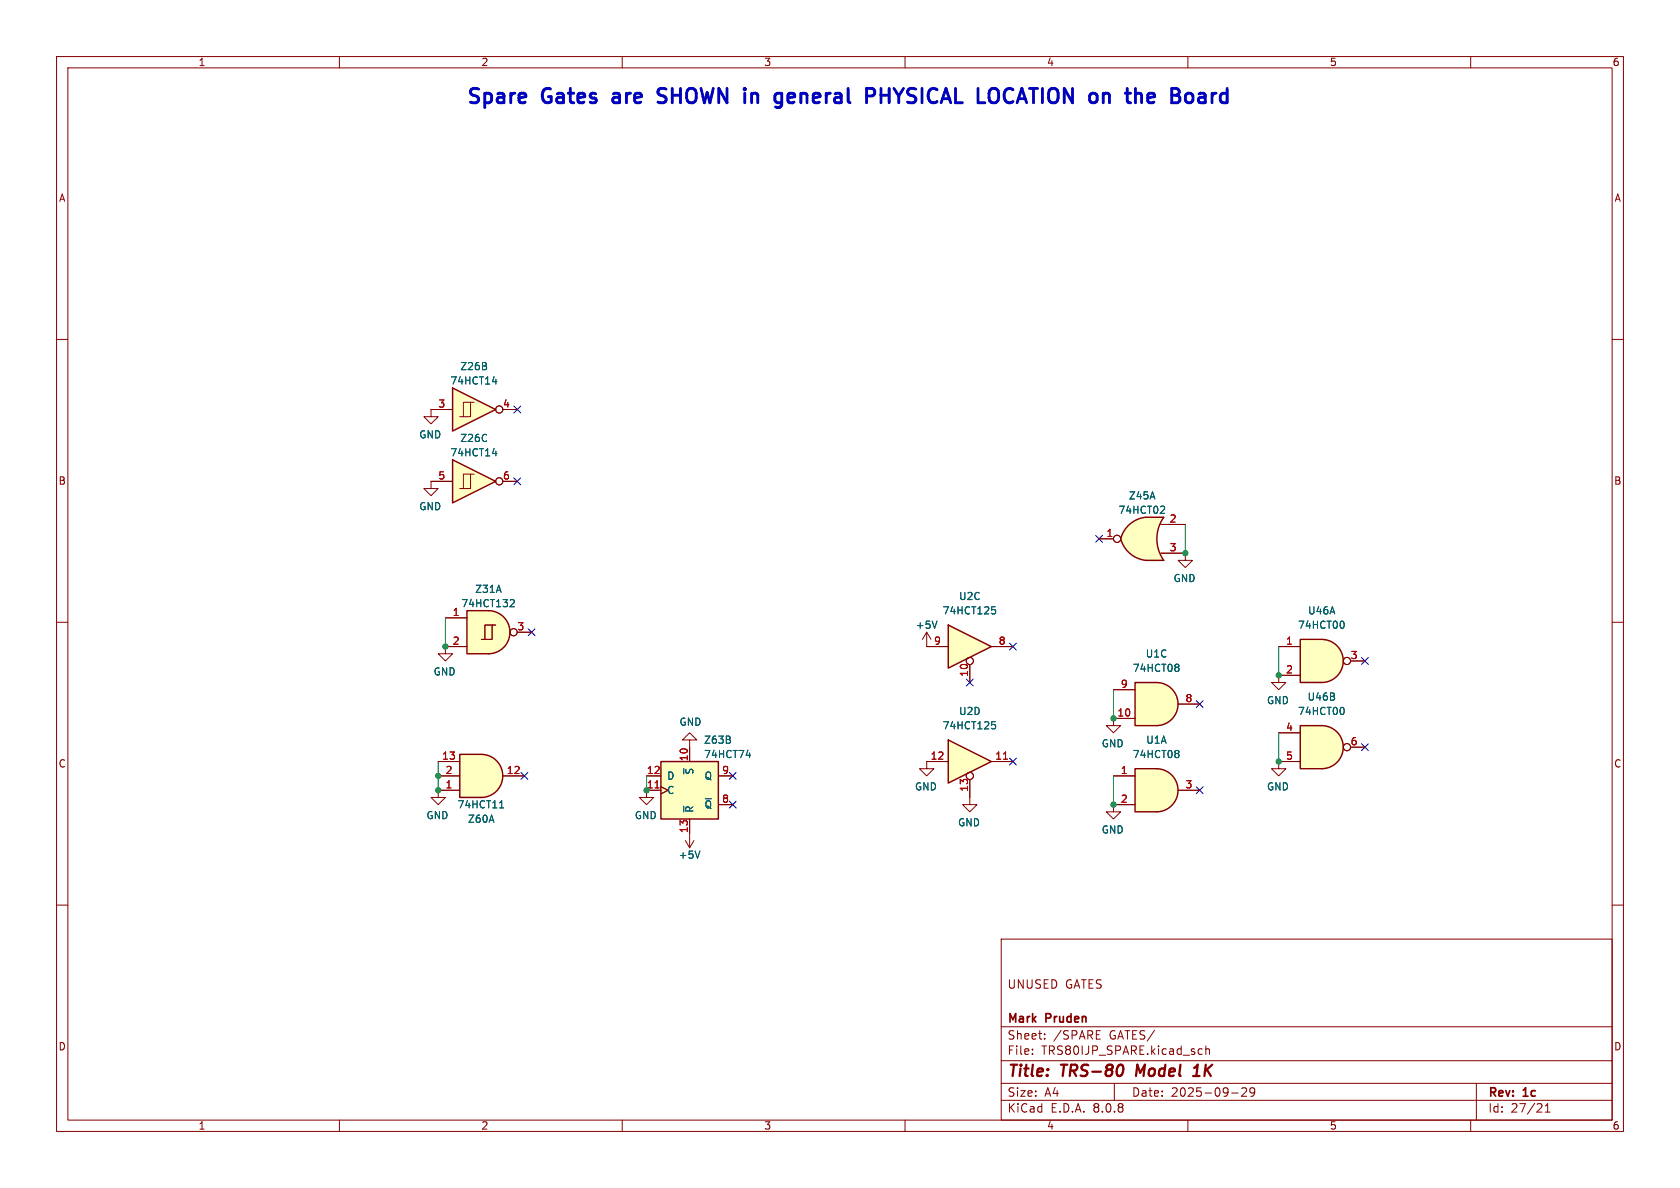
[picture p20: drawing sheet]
<svg xmlns="http://www.w3.org/2000/svg" width="297mm" height="210mm" viewBox="0 0 297 210" stroke-linecap="round" stroke-linejoin="round" font-family="sans-serif">
<defs><g id="words">
<g font-size="3.5" fill="#0000c2">
<text x="82.2" y="19.1">Spare</text>
<text x="95.9" y="19.1">Gates</text>
<text x="109.4" y="19.1">are</text>
<text x="118.4" y="19.1">SHOWN</text>
<text x="134.6" y="19.1">in</text>
<text x="141.1" y="19.1">general</text>
<text x="158.2" y="19.1">PHYSICAL</text>
<text x="178.9" y="19.1">LOCATION on</text>
<text x="207.3" y="19.1">the</text>
<text x="216.2" y="19.1">Board</text>
</g>
<g font-size="2.8" fill="#840000">
<text x="178" y="190.9">Title:</text>
<text x="187.7" y="190.9">TRS-80</text>
<text x="201.7" y="190.9">Model</text>
<text x="212.7" y="190.9">1K</text>
</g>
<g font-size="2.1" fill="#840000">
<text x="178" y="175">UNUSED</text>
<text x="188.3" y="175">GATES</text>
<text x="178" y="184">Sheet:</text>
<text x="178" y="181.2">Mark</text>
<text x="185" y="181.2">Pruden</text>
<text x="186.2" y="184">/SPARE</text>
<text x="196.2" y="184">GATES/</text>
<text x="178" y="186.7">File:</text>
<text x="184.1" y="186.7">TRS80IJP_SPARE.kicad_sch</text>
<text x="178" y="196.9">KiCad</text>
<text x="178" y="194.1">Size:</text>
<text x="184.7" y="194.1">A4</text>
<text x="185.7" y="196.9">E.D.A.</text>
<text x="193.3" y="196.9">8.0.8</text>
<text x="200" y="194.1">Date:</text>
<text x="207" y="194.1">2025-09-29</text>
<text x="263" y="194.3">Rev:</text>
<text x="263" y="196.9">Id:</text>
<text x="267.1" y="196.9">27/21</text>
<text x="269.4" y="194.3">1c</text>
</g>
<g font-size="1.8" fill="#840000">
<text x="35" y="11.9">1</text>
<text x="85" y="11.9">2</text>
<text x="135" y="11.9">3</text>
<text x="185" y="11.9">4</text>
<text x="235" y="11.9">5</text>
<text x="285" y="11.9">6</text>
<text x="10.3" y="35.9">A</text>
<text x="285.3" y="35.9">A</text>
<text x="10.3" y="85.9">B</text>
<text x="285.3" y="85.9">B</text>
<text x="10.3" y="135.9">C</text>
<text x="285.3" y="135.9">C</text>
<text x="10.3" y="185.9">D</text>
<text x="285.3" y="185.9">D</text>
<text x="35" y="199.9">1</text>
<text x="85" y="199.9">2</text>
<text x="135" y="199.9">3</text>
<text x="185" y="199.9">4</text>
<text x="235" y="199.9">5</text>
<text x="285" y="199.9">6</text>
</g>
<g font-size="1.8" fill="#006464">
<text x="81.3" y="65.6">Z26B</text>
<text x="79.5" y="68.2">74HCT14</text>
<text x="74" y="77.7">GND</text>
<text x="79.5" y="80.9">74HCT14</text>
<text x="81.3" y="78.3">Z26C</text>
<text x="199.5" y="88.5">Z45A</text>
<text x="74" y="90.4">GND</text>
<text x="197.6" y="91">74HCT02</text>
<text x="81.5" y="107.5">74HCT132</text>
<text x="83.9" y="105">Z31A</text>
<text x="169.4" y="106.3">U2C</text>
<text x="207.4" y="103.1">GND</text>
<text x="161.8" y="111.4">+5V</text>
<text x="166.5" y="108.8">74HCT125</text>
<text x="229.4" y="111.4">74HCT00</text>
<text x="231.2" y="108.8">U46A</text>
<text x="76.6" y="119.6">GND</text>
<text x="200.2" y="119">74HCT08</text>
<text x="202.5" y="116.4">U1C</text>
<text x="223.9" y="124.7">GND</text>
<text x="231.1" y="124.1">U46B</text>
<text x="120" y="128.5">GND</text>
<text x="124.4" y="131.7">Z63B</text>
<text x="166.5" y="129.1">74HCT125</text>
<text x="169.4" y="126.6">U2D</text>
<text x="202.5" y="131.7">U1A</text>
<text x="229.4" y="126.6">74HCT00</text>
<text x="122.8" y="137" transform="rotate(-90 122.8 137)">~{S}</text>
<text x="124.4" y="134.2">74HCT74</text>
<text x="194.7" y="132.3">GND</text>
<text x="200.2" y="134.2">74HCT08</text>
<text x="80.8" y="143.1">74HCT11</text>
<text x="117.9" y="140.6">C</text>
<text x="117.9" y="138">D</text>
<text x="122.8" y="143.8" transform="rotate(-90 122.8 143.8)">~{R}</text>
<text x="124.5" y="143.1">~{Q}</text>
<text x="124.5" y="138">Q</text>
<text x="161.7" y="139.9">GND</text>
<text x="223.9" y="139.9">GND</text>
<text x="75.3" y="145">GND</text>
<text x="82.6" y="145.6">Z60A</text>
<text x="112.1" y="145">GND</text>
<text x="169.3" y="146.3">GND</text>
<text x="194.7" y="147.5">GND</text>
<text x="119.9" y="152">+5V</text>
</g>
<g font-size="1.8" fill="#a90000">
<text x="77.4" y="72.1">3</text>
<text x="88.8" y="72.1">4</text>
<text x="77.4" y="84.8">5</text>
<text x="88.8" y="84.8">6</text>
<text x="195.5" y="95">1</text>
<text x="206.7" y="92.5">2</text>
<text x="206.7" y="97.5">3</text>
<text x="79.9" y="109">1</text>
<text x="91.4" y="111.5">3</text>
<text x="79.9" y="114">2</text>
<text x="165" y="114">9</text>
<text x="171.2" y="119.7" transform="rotate(-90 171.2 119.7)">10</text>
<text x="176.5" y="114">8</text>
<text x="227.3" y="114">1</text>
<text x="227.3" y="119.1">2</text>
<text x="238.7" y="116.6">3</text>
<text x="198" y="121.7">9</text>
<text x="209.5" y="124.2">8</text>
<text x="197.4" y="126.7">10</text>
<text x="227.3" y="129.3">4</text>
<text x="238.7" y="131.8">6</text>
<text x="78.1" y="134.4">13</text>
<text x="78.7" y="136.9">2</text>
<text x="89.5" y="136.9">12</text>
<text x="114.3" y="136.9">12</text>
<text x="121.7" y="134.7" transform="rotate(-90 121.7 134.7)">10</text>
<text x="127.6" y="136.9">9</text>
<text x="164.4" y="134.4">12</text>
<text x="175.9" y="134.4">11</text>
<text x="198" y="136.9">1</text>
<text x="227.3" y="134.4">5</text>
<text x="78.7" y="139.4">1</text>
<text x="114.3" y="139.4">11</text>
<text x="127.6" y="142">8</text>
<text x="171.2" y="140.1" transform="rotate(-90 171.2 140.1)">13</text>
<text x="198" y="142">2</text>
<text x="209.5" y="139.4">3</text>
<text x="121.7" y="147.4" transform="rotate(-90 121.7 147.4)">13</text>
</g>
</g></defs>
<g fill="none" stroke="#840000" stroke-width=".18">
<path d="M10 10h277v190h-277zM12 12h273v186h-273zM60 10v2M110 10v2M160 10v2M210 10v2M260 10v2M10 60h2M285 60h2M10 110h2M285 110h2M10 160h2"/>
<path d="M177 166h108v32h-108zM285 160h2M60 198v2M110 198v2M160 198v2M177 194.5h108M177 191.5h108M177 187.5h108M177 181.5h108M182.5 186.3v.1M182.5 185.5v.1M184.7 183.6v.1"/>
<path d="M184.7 182.8v.1M193.8 183.7h.7M193.8 182.2h.7M197 191.5v3M210 198v2M212.1 185.4l.4 .1M212.5 186.3l-.4 .1M213.2 185.5l.2-.1 .3 .1 .1 .9M213.2 184.9v1.5M217.7 193.2h1.2M219.5 192.4l.6-.1 .2 .1 .1 .3-.9 1.1h.9M221.8 192.9l-.3 .3h-.3l-.2-.3 .1-.5 .4-.1 .2 .1a.99 .99 0 0 1-.3 1.4h-.3"/>
<path d="M260 198v2M261 191.5v6.5M273.2 196.6h.8M273.2 195.5l.4-.4v1.5"/>
</g>
<path d="M198.4 188.3a1.31 1.31 0 0 1 0 1.5M201.1 188.2l-.3 2M210.9 190.2h1.2M211.1 188.8l.6-.6-.2 2" fill="none" stroke="#840000" stroke-width=".4"/>
<path d="M167.6 130.8l7.7 3.8-7.7 3.8z" fill="#ffffc2"/>
<path d="M167.6 130.8l7.7 3.8-7.7 3.8z" fill="none" stroke="#840000" stroke-width=".25"/>
<g fill="none" stroke="#840000" stroke-width=".18">
<path d="M226.1 119.4v1.3h1.2l-1.2 1.2-1.3-1.2h1.3M163.8 134.6h3.8M171.4 137.8v3.2M175.3 134.6h3.8"/>
<circle cx="171.4" cy="137.2" r=".63"/>
</g>
<path d="M177.4 134.2h.7" fill="none" stroke="#a90000" stroke-width=".18"/>
<path d="M175.4 127.6h.6M175.5 128.1h.3l.2 .2v.4l-.5 .1" fill="none" stroke="#006464" stroke-width=".18"/>
<path d="M233.7 128.3a3.8 3.8 0 0 1 3.8 3.8 3.8 3.8 0 0 1-3.8 3.8z" fill="#ffffc2" stroke="#ffffc2" stroke-width=".18"/>
<path d="M229.9 128.3h3.8v7.6h-3.8z" fill="#ffffc2"/>
<path d="M229.9 128.3h3.8a3.8 3.8 0 0 1 3.8 3.8 3.8 3.8 0 0 1-3.8 3.8h-3.8z" fill="none" stroke="#840000" stroke-width=".25"/>
<g fill="none" stroke="#840000" stroke-width=".18">
<path d="M226.1 129.5h3.8M226.1 134.6h3.8M238.8 132.1h2.5"/>
<circle cx="238.1" cy="132.1" r=".63"/>
</g>
<path d="M237.5 125.1l.1 .4-.1 .7" fill="none" stroke="#006464" stroke-width=".18"/>
<path d="M198.1 95.2l5-1.3-.6 5.2a5.2 5.2 0 0 1-4.4-3.9z" fill="#ffffc2" stroke="#ffffc2" stroke-width=".18"/>
<path d="M202.6 99.1h3.1M202.6 91.4h3.1" fill="none" stroke="#ffffc2" stroke-width=".18"/>
<path d="M202.6 91.4h3.1a6.6 6.6 0 0 0 0 7.7h-3.1z" fill="#ffffc2"/>
<path d="M199.4 93a5.1 5.1 0 0 1 3.1-1.6l.6 5.1-5-1.2 .5-1.2z" fill="#ffffc2" stroke="#ffffc2" stroke-width=".18"/>
<path d="M199.4 93a5.1 5.1 0 0 1 3.1-1.6h3.2a6.6 6.6 0 0 0 0 7.7h-3.1a5.2 5.2 0 0 1-4.5-3.9l.5-1.1z" fill="none" stroke="#840000" stroke-width=".25"/>
<g fill="none" stroke="#840000" stroke-width=".18">
<path d="M194.3 95.3h2.5M205.2 97.8h4.3v1.3h1.3l-1.3 1.2-1.2-1.2h1.2M205.2 92.7h4.3"/>
<circle cx="197.5" cy="95.2" r=".63"/>
</g>
<path d="M205.6 89.5l.3 .2-.1 .3-.7 .7h.8" fill="none" stroke="#006464" stroke-width=".18"/>
<path d="M167.6 110.5l7.7 3.8-7.7 3.8z" fill="#ffffc2"/>
<path d="M167.6 110.5l7.7 3.8-7.7 3.8z" fill="none" stroke="#840000" stroke-width=".25"/>
<g fill="none" stroke="#840000" stroke-width=".18">
<path d="M163.8 114.3h3.8M171.4 117.5v3.2M175.3 114.3h3.8M226.1 134.6v1.3h1.2l-1.2 1.3-1.3-1.3h1.3"/>
<circle cx="171.4" cy="116.8" r=".63"/>
</g>
<path d="M175.4 107.3h.6M175.5 107.7h.3l.2 .3-.1 .5h-.4" fill="none" stroke="#006464" stroke-width=".18"/>
<path d="M204.5 120.7a3.8 3.8 0 0 1 3.8 3.8 3.8 3.8 0 0 1-3.8 3.8z" fill="#ffffc2" stroke="#ffffc2" stroke-width=".18"/>
<path d="M200.7 120.7h3.8v7.6h-3.8z" fill="#ffffc2"/>
<path d="M200.7 120.7h3.8a3.8 3.8 0 0 1 3.8 3.8 3.8 3.8 0 0 1-3.8 3.8h-3.8z" fill="none" stroke="#840000" stroke-width=".25"/>
<path d="M196.8 127h3.9M196.8 121.9h3.9M208.3 124.5h3.8" fill="none" stroke="#840000" stroke-width=".18"/>
<path d="M208.2 117.4l.2 .3-.2 .3 .2 .2v.2l-.2 .3" fill="none" stroke="#006464" stroke-width=".18"/>
<path d="M80 68.6l7.6 3.8-7.6 3.8z" fill="#ffffc2"/>
<path d="M80 68.6l7.6 3.8-7.6 3.8z" fill="none" stroke="#840000" stroke-width=".25"/>
<g fill="none" stroke="#840000" stroke-width=".18">
<path d="M76.2 72.4h3.8M83.2 71.1h-1.3v2.6M83.8 71.1h-.6v2.6h-1.9M88.9 72.4h2.5"/>
<circle cx="88.3" cy="72.4" r=".63"/>
</g>
<path d="M87.1 67.5h.7M87.7 67v.9" fill="none" stroke="#006464" stroke-width=".18"/>
<path d="M80 81.3l7.6 3.8-7.6 3.8z" fill="#ffffc2"/>
<path d="M80 81.3l7.6 3.8-7.6 3.8z" fill="none" stroke="#840000" stroke-width=".25"/>
<g fill="none" stroke="#840000" stroke-width=".18">
<path d="M76.2 72.4v1.3h1.3l-1.3 1.2-1.3-1.2h1.3M80 85.1h-3.8v1.3h1.3l-1.3 1.2-1.3-1.2h1.3M83.2 83.8h-1.3v2.6M83.8 83.8h-.6v2.6h-1.9M88.9 85.1h2.5M196.8 127v1.3h1.3l-1.3 1.2-1.2-1.2h1.2"/>
<circle cx="88.3" cy="85.1" r=".63"/>
</g>
<path d="M87.7 79.7v.9M87.1 80.2h.7" fill="none" stroke="#006464" stroke-width=".18"/>
<path d="M86.4 108a3.8 3.8 0 0 1 3.8 3.8 3.8 3.8 0 0 1-3.8 3.8z" fill="#ffffc2" stroke="#ffffc2" stroke-width=".18"/>
<path d="M82.5 108h3.9v7.6h-3.9z" fill="#ffffc2"/>
<g fill="none" stroke="#840000" stroke-width=".18">
<path d="M78.7 109.2h3.8M82.5 114.3h-3.8v1.3h1.3l-1.3 1.2-1.2-1.2h1.2M87 110.5h-1.3v2.5M87.6 110.5h-.6v2.5h-1.9M91.4 111.8h2.6M121.9 130.8h1.3l-1.3-1.3-1.3 1.3h1.3v1.3"/>
<circle cx="90.8" cy="111.8" r=".63"/>
</g>
<path d="M82.5 108h3.9a3.8 3.8 0 0 1 3.8 3.8 3.8 3.8 0 0 1-3.8 3.8h-3.9z" fill="none" stroke="#840000" stroke-width=".25"/>
<path d="M90.4 106l.4 .1 .1 .3-.8 .9h.8" fill="none" stroke="#006464" stroke-width=".18"/>
<path d="M116.8 134.6h10.2v10.2h-10.2z" fill="#ffffc2"/>
<path d="M116.8 134.6h10.2v10.2h-10.2z" fill="none" stroke="#840000" stroke-width=".25"/>
<path d="M77.5 139.7v1.3h1.2l-1.2 1.2-1.3-1.2h1.3M114.3 139.7h2.5M114.3 137.2h2.5M116.8 139.1l1.3 .6-1.3 .6M121.9 132.1v2.5M127 137.2h2.5M121.2 148.6l.7 1.3M121.9 144.8v5.1M122.7 148.6l-.8 1.3M127 142.2h2.5" fill="none" stroke="#840000" stroke-width=".18"/>
<path d="M115.8 139.3h.7" fill="none" stroke="#a90000" stroke-width=".18"/>
<path d="M131.9 133.5h.8M132.5 133.1v.8M120.9 142.5v1M123.7 150.4l-.4 1.3" fill="none" stroke="#006464" stroke-width=".18"/>
<path d="M85.1 133.4a3.8 3.8 0 0 1 3.8 3.8 3.8 3.8 0 0 1-3.8 3.8z" fill="#ffffc2" stroke="#ffffc2" stroke-width=".18"/>
<path d="M81.3 133.4h3.8v7.6h-3.8z" fill="#ffffc2"/>
<path d="M81.3 133.4h3.8a3.8 3.8 0 0 1 3.8 3.8 3.8 3.8 0 0 1-3.8 3.8h-3.8z" fill="none" stroke="#840000" stroke-width=".25"/>
<path d="M77.5 139.7h3.8M77.5 137.2h3.8M77.5 134.6h3.8M88.9 137.2h3.8" fill="none" stroke="#840000" stroke-width=".18"/>
<path d="M88.3 142.8h.8M88.6 141.7l.1-.2v1.3" fill="none" stroke="#006464" stroke-width=".18"/>
<path d="M204.5 135.9a3.8 3.8 0 0 1 3.8 3.8 3.8 3.8 0 0 1-3.8 3.8z" fill="#ffffc2" stroke="#ffffc2" stroke-width=".18"/>
<path d="M200.7 135.9h3.8v7.6h-3.8z" fill="#ffffc2"/>
<path d="M200.7 135.9h3.8a3.8 3.8 0 0 1 3.8 3.8 3.8 3.8 0 0 1-3.8 3.8h-3.8z" fill="none" stroke="#840000" stroke-width=".25"/>
<path d="M163.8 111.8l-.7 1.2M163.8 111.8v2.5M163.8 111.8l.8 1.2M114.3 139.7v1.3h1.3l-1.3 1.2-1.3-1.2h1.3M163.8 134.6v1.3h1.3l-1.3 1.3-1.2-1.3h1.2M196.8 137.2h3.9M208.3 139.7h3.8M200.7 142.2h-3.9v1.3h1.3l-1.3 1.3-1.2-1.3h1.2" fill="none" stroke="#840000" stroke-width=".18"/>
<path d="M165.6 109.8l-.4 1.3M208.2 132.7l.2 .2-.2 .3 .2 .2v.3l-.2 .2" fill="none" stroke="#006464" stroke-width=".18"/>
<path d="M233.7 113a3.8 3.8 0 0 1 3.8 3.8 3.8 3.8 0 0 1-3.8 3.9z" fill="#ffffc2" stroke="#ffffc2" stroke-width=".18"/>
<path d="M229.9 113h3.8v7.7h-3.8z" fill="#ffffc2"/>
<path d="M229.9 113h3.8a3.8 3.8 0 0 1 3.8 3.8 3.8 3.8 0 0 1-3.8 3.9h-3.8z" fill="none" stroke="#840000" stroke-width=".25"/>
<g fill="none" stroke="#840000" stroke-width=".18">
<path d="M76.2 72.4h3.8M88.9 72.4h2.5M76.2 85.1h3.8M88.9 85.1h2.5M194.3 95.3h2.5M205.2 92.7h4.3M205.2 97.8h4.3M78.7 114.3h3.8M78.7 109.2h3.8M91.4 111.8h2.6M163.8 114.3h3.8M171.4 117.5v3.2"/>
<path d="M175.3 114.3h3.8M226.1 114.3h3.8M226.1 119.4h3.8M238.8 116.8h2.5M77.5 139.7h3.8M77.5 137.2h3.8M77.5 134.6h3.8M88.9 137.2h3.8M114.3 139.7h2.5M114.3 137.2h2.5M116.8 139.1l1.3 .6-1.3 .6M121.9 132.1v2.5"/>
<path d="M127 137.2h2.5M163.8 134.6h3.8M171.4 137.8v4.4h1.3l-1.3 1.3-1.2-1.3h1.2M175.3 134.6h3.8M196.8 137.2h3.9M196.8 127h3.9M196.8 121.9h3.9M208.3 139.7h3.8M208.3 124.5h3.8M226.1 134.6h3.8M226.1 129.5h3.8M238.8 132.1h2.5"/>
<path d="M121.9 144.8v2.5M127 142.2h2.5M196.8 142.2h3.9"/>
<circle cx="88.3" cy="72.4" r=".63"/>
<circle cx="88.3" cy="85.1" r=".63"/>
<circle cx="197.5" cy="95.2" r=".63"/>
<circle cx="90.8" cy="111.8" r=".63"/>
<circle cx="171.4" cy="116.8" r=".63"/>
<circle cx="238.1" cy="116.8" r=".63"/>
<circle cx="171.4" cy="137.2" r=".63"/>
<circle cx="238.1" cy="132.1" r=".63"/>
</g>
<g fill="none" stroke="#006464" stroke-width=".18">
<path d="M87.1 67.5h.7M87.7 67v.9M87.7 79.7v.9M87.1 80.2h.7M205.6 89.5l.3 .2-.1 .3-.7 .7h.8M90.4 106l.4 .1 .1 .3-.8 .9h.8M165.6 109.8l-.4 1.3M175.4 107.3h.6M175.5 107.7h.3l.2 .3-.1 .5h-.4M208.2 117.4l.2 .3-.2 .3 .2 .2v.2l-.2 .3M237.5 109.9l.1 .4-.1 .7M131.9 133.5h.8"/>
<path d="M132.5 133.1v.8M175.4 127.6h.6M175.5 128.1h.3l.2 .2v.4l-.5 .1M208.2 132.7l.2 .2-.2 .3 .2 .2v.3l-.2 .2M237.5 125.1l.1 .4-.1 .7M88.3 142.8h.8M88.6 141.7l.1-.2v1.3M120.9 142.5v1M123.7 150.4l-.4 1.3"/>
</g>
<path d="M116.3 18l1 .2M117.4 15.6h-.6a.62 .62 0 0 0-.5 .6 .62 .62 0 0 0 .5 .6l.5 .2M133.8 16.6a.69 .69 0 0 0-.9 .1M140.1 16.5h-.4l-.4 .3v1l.1 .2 .7 .2M140.5 17.1l-1.2 .2M155.7 15.6v2.6M155.7 16.8h1.5M157.2 15.6v2.6M178 15.8a1.58 1.58 0 0 0 0 2.2M214.3 16.5v1.7M215 16.5a.65 .65 0 0 0-.7 .5" fill="none" stroke="#0000c2" stroke-width=".51"/>
<path d="M209.5 92.7v5.1M78.7 109.2v5.1M226.1 114.3v5.1M77.5 134.6v5.1M114.3 137.2v2.5M196.8 121.9v5.1M196.8 137.2v5M226.1 129.5v5.1" fill="none" stroke="#009600" stroke-width=".18"/>
<g fill="none" stroke="#000084" stroke-width=".18">
<path d="M90.8 71.8l1.2 1.2M92 71.8l-1.2 1.2M90.8 84.5l1.2 1.2M92 84.5l-1.2 1.2M193.7 94.6l1.2 1.3M194.9 94.6l-1.2 1.3M93.4 111.2l1.2 1.2M94.6 111.2l-1.2 1.2M178.5 113.7l1.2 1.2M179.7 113.7l-1.2 1.2M240.7 116.2l1.2 1.2M241.9 116.2l-1.2 1.2"/>
<path d="M92.1 136.6l1.2 1.2M93.3 136.6l-1.2 1.2M128.9 136.6l1.2 1.2M130.1 136.6l-1.2 1.2M170.8 120l1.3 1.3M172.1 120l-1.3 1.3M178.5 134l1.2 1.2M179.7 134l-1.2 1.2M211.5 139.1l1.2 1.2M211.5 123.9l1.2 1.2M212.7 139.1l-1.2 1.2M212.7 123.9l-1.2 1.2"/>
<path d="M240.7 131.5l1.2 1.2M241.9 131.5l-1.2 1.2M128.9 141.6l1.2 1.2M130.1 141.6l-1.2 1.2"/>
</g>
<path d="M115.8 139.3h.7M177.4 134.2h.7" fill="none" stroke="#a90000" stroke-width=".18"/>
<g fill="#009600" stroke="#009600" stroke-width=".18">
<circle cx="209.5" cy="97.8" r=".46"/>
<circle cx="78.7" cy="114.3" r=".46"/>
<circle cx="77.5" cy="137.2" r=".46"/>
<circle cx="77.5" cy="139.7" r=".46"/>
<circle cx="196.8" cy="142.2" r=".46"/>
<circle cx="114.3" cy="139.7" r=".46"/>
<circle cx="196.8" cy="127" r=".46"/>
<circle cx="226.1" cy="134.6" r=".46"/>
<circle cx="226.1" cy="119.4" r=".46"/>
</g>
<use href="#words"/>
</svg>
